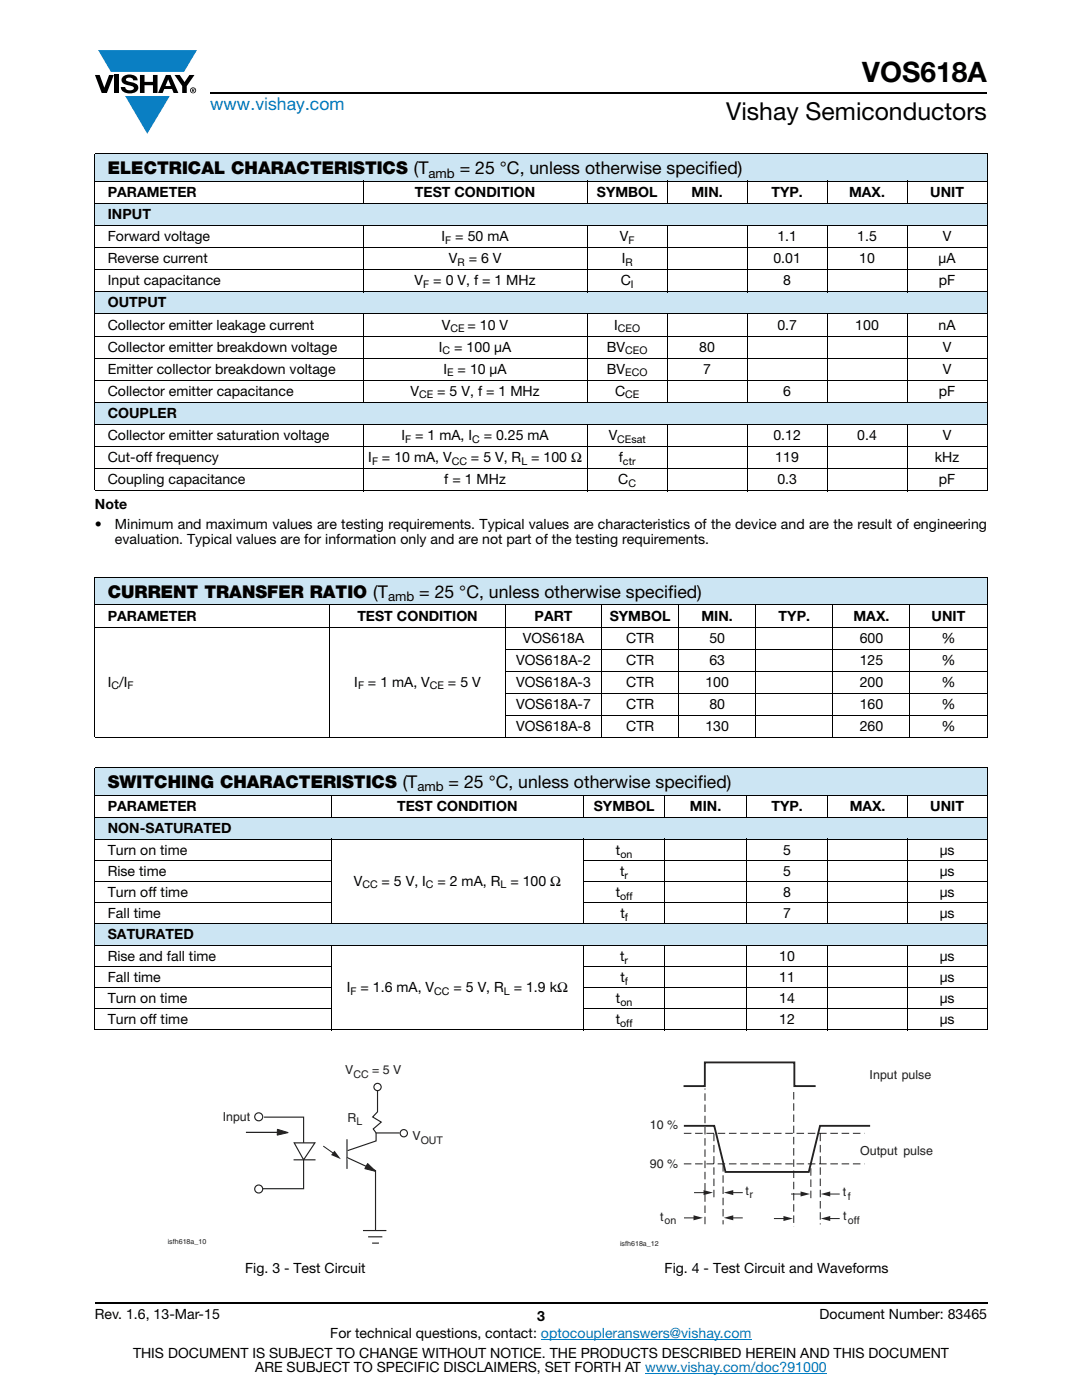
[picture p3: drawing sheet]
<svg xmlns="http://www.w3.org/2000/svg" width="216mm" height="279mm" viewBox="0 0 216 279" stroke-linecap="round" stroke-linejoin="round" font-family="sans-serif">
<defs><g id="words">
<text font-size="5.6" x="172.1" y="16.4">VOS618A</text>
<text font-size="4.9" x="144.9" y="24">Vishay Semiconductors</text>
<text font-size="3.5" fill="#007ec4" x="42" y="21.9">www.vishay.com</text>
<g font-size="3.5">
<text x="21.5" y="34.8">ELECTRICAL CHARACTERISTICS (T</text>
<text x="91.7" y="34.8">= 25 °C, unless otherwise specified)</text>
<text x="21.5" y="119.3">CURRENT TRANSFER RATIO (T</text>
<text x="83.7" y="119.3">= 25 °C, unless otherwise specified)</text>
<text x="21.5" y="157.3">SWITCHING CHARACTERISTICS (T</text>
<text x="89.5" y="157.3">= 25 °C, unless otherwise specified)</text>
</g>
<g font-size="2.8">
<text x="21.5" y="39.3">PARAMETER</text>
<text x="82.8" y="39.3">TEST CONDITION</text>
<text x="119.1" y="39.3">SYMBOL</text>
<text x="138" y="39.3">MIN.</text>
<text x="153.9" y="39.3">TYP.</text>
<text x="169.4" y="39.3">MAX.</text>
<text x="185.6" y="39.3">UNIT</text>
<text x="21.5" y="43.7">INPUT</text>
<text x="21.5" y="52.6">Reverse current</text>
<text x="21.5" y="48.1">Forward voltage</text>
<text x="88.1" y="48.1">I</text>
<text x="89.6" y="52.6">V</text>
<text x="90.8" y="48.1">= 50 mA</text>
<text x="93.5" y="52.6">= 6 V</text>
<text x="123.7" y="48.1">V</text>
<text x="124.1" y="52.6">I</text>
<text x="154.3" y="52.6">0.01</text>
<text x="155.1" y="48.1">1.1</text>
<text x="171" y="48.1">1.5</text>
<text x="171.5" y="52.6">10</text>
<text x="187.3" y="52.6">μA</text>
<text x="188.1" y="48.1">V</text>
<text x="21.5" y="57">Input capacitance</text>
<text x="82.7" y="57">V</text>
<text x="86.4" y="57">= 0 V, f = 1 MHz</text>
<text x="123.8" y="57">C</text>
<text x="156.3" y="57">8</text>
<text x="187.3" y="57">pF</text>
<text x="21.5" y="61.4">OUTPUT</text>
<text x="21.5" y="65.8">Collector emitter leakage current</text>
<text x="88.2" y="65.8">V</text>
<text x="93.3" y="65.8">= 10 V</text>
<text x="122.6" y="65.8">I</text>
<text x="155.1" y="65.8">0.7</text>
<text x="170.7" y="65.8">100</text>
<text x="187.3" y="65.8">nA</text>
<text x="21.5" y="70.2">Collector emitter breakdown voltage</text>
<text x="87.6" y="70.2">I</text>
<text x="90.6" y="70.2">= 100 μA</text>
<text x="121.1" y="70.2">BV</text>
<text x="139.5" y="70.2">80</text>
<text x="188.1" y="70.2">V</text>
<text x="21.5" y="74.6">Emitter collector breakdown voltage</text>
<text x="88.5" y="74.6">I</text>
<text x="91.3" y="74.6">= 10 μA</text>
<text x="121.1" y="74.6">BV</text>
<text x="140.3" y="74.6">7</text>
<text x="188.1" y="74.6">V</text>
<text x="21.5" y="83.4">COUPLER</text>
<text x="21.5" y="79">Collector emitter capacitance</text>
<text x="81.9" y="79">V</text>
<text x="87.2" y="79">= 5 V, f = 1 MHz</text>
<text x="122.7" y="79">C</text>
<text x="156.3" y="79">6</text>
<text x="187.3" y="79">pF</text>
<text x="21.5" y="87.8">Collector emitter saturation voltage</text>
<text x="80.1" y="87.8">I</text>
<text x="82.8" y="87.8">= 1 mA, I</text>
<text x="96.5" y="87.8">= 0.25 mA</text>
<text x="121.5" y="87.8">V</text>
<text x="154.3" y="87.8">0.12</text>
<text x="171" y="87.8">0.4</text>
<text x="188.1" y="87.8">V</text>
<text x="21.5" y="92.2">Cut-off frequency</text>
<text x="73.5" y="92.2">I</text>
<text x="76.2" y="92.2">= 10 mA, V</text>
<text x="94" y="92.2">= 5 V, R = 100 Ω</text>
<text x="123.5" y="92.2">f</text>
<text x="154.7" y="92.2">119</text>
<text x="186.5" y="92.2">kHz</text>
<text x="18.9" y="101.6">Note</text>
<text x="21.5" y="96.6">Coupling capacitance</text>
<text x="88.6" y="96.6">f = 1 MHz</text>
<text x="123.4" y="96.6">C</text>
<text x="155.1" y="96.6">0.3</text>
<text x="187.3" y="96.6">pF</text>
<text x="18.9" y="105.5">•</text>
<text x="22.9" y="105.5">Minimum and maximum values are testing requirements. Typical values are characteristics of the device and are the result of engineering</text>
<text x="22.9" y="108.6">evaluation. Typical values are for information only and are not part of the testing requirements.</text>
<text x="21.5" y="123.8">PARAMETER</text>
<text x="71.3" y="123.8">TEST CONDITION</text>
<text x="106.7" y="123.8">PART</text>
<text x="121.7" y="123.8">SYMBOL</text>
<text x="140" y="123.8">MIN.</text>
<text x="155.4" y="123.8">TYP.</text>
<text x="170.3" y="123.8">MAX.</text>
<text x="185.9" y="123.8">UNIT</text>
<text x="104.4" y="128.2">VOS618A</text>
<text x="124.9" y="128.2">CTR</text>
<text x="141.5" y="128.2">50</text>
<text x="171.5" y="128.2">600</text>
<text x="187.9" y="128.2">%</text>
<text x="21.5" y="137.1">I /I</text>
<text x="70.7" y="137.1">I</text>
<text x="73.4" y="137.1">= 1 mA, V</text>
<text x="89.4" y="137.1">= 5 V</text>
<text x="103" y="132.7">VOS618A-2</text>
<text x="103" y="137.1">VOS618A-3</text>
<text x="124.9" y="132.7">CTR</text>
<text x="124.9" y="137.1">CTR</text>
<text x="140.8" y="137.1">100</text>
<text x="141.5" y="132.7">63</text>
<text x="171.5" y="132.7">125</text>
<text x="171.5" y="137.1">200</text>
<text x="187.9" y="132.7">%</text>
<text x="187.9" y="137.1">%</text>
<text x="103" y="141.5">VOS618A-7</text>
<text x="124.9" y="141.5">CTR</text>
<text x="141.5" y="141.5">80</text>
<text x="171.5" y="141.5">160</text>
<text x="187.9" y="141.5">%</text>
<text x="103" y="145.9">VOS618A-8</text>
<text x="124.9" y="145.9">CTR</text>
<text x="140.8" y="145.9">130</text>
<text x="171.5" y="145.9">260</text>
<text x="187.9" y="145.9">%</text>
<text x="21.5" y="161.8">PARAMETER</text>
<text x="79.2" y="161.8">TEST CONDITION</text>
<text x="118.5" y="161.8">SYMBOL</text>
<text x="137.7" y="161.8">MIN.</text>
<text x="153.9" y="161.8">TYP.</text>
<text x="169.5" y="161.8">MAX.</text>
<text x="185.6" y="161.8">UNIT</text>
<text x="21.5" y="166.2">NON-SATURATED</text>
<text x="21.5" y="170.6">Turn on time</text>
<text x="122.9" y="170.6">t</text>
<text x="156.3" y="170.6">5</text>
<text x="187.5" y="170.6">μs</text>
<text x="21.5" y="174.8">Rise time</text>
<text x="21.5" y="179">Turn off time</text>
<text x="70.6" y="176.8">V</text>
<text x="76.1" y="176.8">= 5 V, I</text>
<text x="87.3" y="176.8">= 2 mA, R = 100 Ω</text>
<text x="122.9" y="179">t</text>
<text x="123.7" y="174.8">t</text>
<text x="156.3" y="174.8">5</text>
<text x="156.3" y="179">8</text>
<text x="187.5" y="174.8">μs</text>
<text x="187.5" y="179">μs</text>
<text x="21.5" y="183.2">Fall time</text>
<text x="123.8" y="183.2">t</text>
<text x="156.3" y="183.2">7</text>
<text x="187.5" y="183.2">μs</text>
<text x="21.5" y="187.4">SATURATED</text>
<text x="21.5" y="191.8">Rise and fall time</text>
<text x="123.7" y="191.8">t</text>
<text x="155.5" y="191.8">10</text>
<text x="187.5" y="191.8">μs</text>
<text x="21.5" y="196">Fall time</text>
<text x="123.8" y="196">t</text>
<text x="155.5" y="196">11</text>
<text x="187.5" y="196">μs</text>
<text x="21.5" y="200.2">Turn on time</text>
<text x="69.2" y="198">I</text>
<text x="71.9" y="198">= 1.6 mA, V</text>
<text x="90.5" y="198">= 5 V, R</text>
<text x="102.5" y="198">= 1.9 kΩ</text>
<text x="122.9" y="200.2">t</text>
<text x="155.5" y="200.2">14</text>
<text x="187.5" y="200.2">μs</text>
<text x="21.5" y="204.4">Turn off time</text>
<text x="122.9" y="204.4">t</text>
<text x="155.5" y="204.4">12</text>
<text x="187.5" y="204.4">μs</text>
<text x="48.9" y="254.1">Fig. 3 - Test Circuit</text>
<text x="132.6" y="254.1">Fig. 4 - Test Circuit and Waveforms</text>
<text x="18.9" y="263.3">Rev. 1.6, 13-Mar-15</text>
<text x="107.2" y="263.6">3</text>
<text x="163.6" y="263.3">Document Number: 83465</text>
<text x="65.9" y="267.1">For technical questions, contact: optocoupleranswers@vishay.com</text>
<text x="26.5" y="271">THIS DOCUMENT IS SUBJECT TO CHANGE WITHOUT NOTICE. THE PRODUCTS DESCRIBED HEREIN AND THIS DOCUMENT</text>
<text x="50.9" y="273.8">ARE SUBJECT TO SPECIFIC DISCLAIMERS, SET FORTH AT www.vishay.com/doc?91000</text>
</g>
<g font-size="2.6">
<text x="85.5" y="35.5">amb</text>
<text x="77.4" y="120">amb</text>
<text x="83.3" y="157.9">amb</text>
</g>
<g font-size="2.5" fill="#231f20">
<text x="68.9" y="214.4">V</text>
<text x="74.2" y="214.4">= 5 V</text>
<text x="173.5" y="215.3">Input pulse</text>
<text x="44.4" y="223.6">Input</text>
<text x="69.4" y="223.8">R</text>
<text x="82.3" y="227.6">V</text>
<text x="129.7" y="225.4">10 %</text>
<text x="129.7" y="233">90 %</text>
<text x="171.7" y="230.5">Output pulse</text>
<text x="148.7" y="238.4">t</text>
<text x="168.2" y="238.6">t</text>
<text x="131.8" y="243.6">t</text>
<text x="168.3" y="243.4">t</text>
</g>
<g font-size="2.1">
<text x="88.9" y="48.6">F</text>
<text x="91.3" y="53.1">R</text>
<text x="124.8" y="53.1">R</text>
<text x="125.4" y="48.6">F</text>
<text x="84.5" y="57.5">F</text>
<text x="125.9" y="57.5">I</text>
<text x="88.3" y="70.7">C</text>
<text x="89.9" y="66.3">CE</text>
<text x="123.3" y="66.3">CEO</text>
<text x="124.8" y="70.7">CEO</text>
<text x="89.2" y="75.1">E</text>
<text x="124.8" y="75.1">ECO</text>
<text x="83.7" y="79.5">CE</text>
<text x="124.8" y="79.5">CE</text>
<text x="80.8" y="88.3">F</text>
<text x="94.2" y="88.3">C</text>
<text x="123.2" y="88.3">CEsat</text>
<text x="74.2" y="92.8">F</text>
<text x="90.1" y="92.8">CC</text>
<text x="104" y="92.8">L</text>
<text x="124.3" y="92.8">ctr</text>
<text x="125.4" y="97.2">C</text>
<text x="22.2" y="137.6">C</text>
<text x="25.4" y="137.6">F</text>
<text x="71.4" y="137.6">F</text>
<text x="85.8" y="137.6">CE</text>
<text x="123.8" y="171.1">on</text>
<text x="72.3" y="177.3">CC</text>
<text x="85" y="177.3">C</text>
<text x="99.9" y="177.3">L</text>
<text x="123.7" y="179.5">off</text>
<text x="124.6" y="175.3">r</text>
<text x="124.7" y="183.7">f</text>
<text x="124.6" y="192.3">r</text>
<text x="124.7" y="196.5">f</text>
<text x="69.9" y="198.5">F</text>
<text x="86.7" y="198.5">CC</text>
<text x="100.5" y="198.5">L</text>
<text x="123.8" y="200.7">on</text>
<text x="123.7" y="204.9">off</text>
</g>
<g font-size="2.1" fill="#231f20">
<text x="70.5" y="215.1">CC</text>
<text x="71.1" y="224.5">L</text>
<text x="84" y="228.3">OUT</text>
<text x="149.6" y="239.2">r</text>
<text x="169.1" y="239.5">f</text>
<text x="132.6" y="244.2">on</text>
<text x="169.2" y="244.2">off</text>
</g>
<g font-size="1.4" fill="#231f20">
<text x="33.5" y="248.3">isfh618a_10</text>
<text x="123.7" y="248.7">isfh618a_12</text>
</g>
</g></defs>
<g fill="#0a7fc3">
<path d="M19.6 10h19.7l-2.6 4.3h-1.1h-13.5z"/>
<path d="M25 19.2h8.9l-4.5 7.5z"/>
</g>
<g fill="#000">
<path d="M18.9 15h1l.9 2.5 1-2.5h.9l-1.4 3.6h-1zM22.9 15h.9v3.6h-.9zM24.6 15.3a2.1 2.1 0 0 1 2.8 .3l.1 .4h-.9a.79 .79 0 0 0-.7-.5 .79 .79 0 0 0-.8 .4l.3 .3 1 .2a1.08 1.08 0 0 1 1.2 1 1.08 1.08 0 0 1-1.1 1.2 1.73 1.73 0 0 1-2.4-1.2h.9a.96 .96 0 0 0 .8 .6 .96 .96 0 0 0 .9-.4 1.31 1.31 0 0 0-1.2-.6 1.03 1.03 0 0 1-1.1-.6 1.03 1.03 0 0 1 .2-1.1zM27.9 15h.9v1.3h1.7v-1.3h.9v3.6h-.9v-1.6h-1.7v1.6h-.9zM34.8 15h1.1l.9 1.4 1-1.4h1l-1.5 2.2v1.4h-.9v-1.4z"/>
<path d="M33.6 15.9l.5 1.3h-1.1zM33.1 15l-1.6 3.6h1l.3-.8h1.5l.3 .8h1l-1.6-3.6z"/>
<path d="M38.4 17.8h.2v.2h-.2zM38.3 17.7v.7h.1v-.3l.4 .3-.2-.3 .2-.2-.1-.2z"/>
<path d="M38.1 18a.46 .46 0 0 1 .9 0 .46 .46 0 0 1-.9 0zM37.9 18a.6 .6 0 0 0 1.2 0 .6 .6 0 0 0-1.2 0z"/>
</g>
<path d="M42 18.6h155M18.9 260h178.1" fill="none" stroke="#000" stroke-width=".36"/>
<path d="M107.9 267.3h42.1M128.7 274h36.3" fill="none" stroke="#007ec4" stroke-width=".2"/>
<path d="M18.9 30.7h178.1v5.5h-178.1z" fill="#cce5f3"/>
<g fill="#fff">
<path d="M18.9 36.2h53.5v4.4h-53.5z"/>
<path d="M72.4 36.2h44.8v4.4h-44.8z"/>
<path d="M117.2 36.2h15.9v4.4h-15.9z"/>
<path d="M133.1 36.2h16v4.4h-16z"/>
<path d="M149.1 36.2h15.9v4.4h-15.9z"/>
<path d="M165 36.2h16v4.4h-16z"/>
<path d="M181 36.2h16v4.4h-16z"/>
</g>
<g fill="#cce5f3">
<path d="M18.9 40.6h178.1v4.4h-178.1z"/>
<path d="M18.9 58.3h178.1v4.4h-178.1z"/>
<path d="M18.9 80.3h178.1v4.4h-178.1z"/>
<path d="M18.9 115.2h178.1v5.5h-178.1z"/>
</g>
<g fill="#fff">
<path d="M18.9 120.7h46.9v4.4h-46.9z"/>
<path d="M65.8 120.7h35.1v4.4h-35.1z"/>
<path d="M100.9 120.7h19.1v4.4h-19.1z"/>
<path d="M120 120.7h15.4v4.4h-15.4z"/>
<path d="M135.4 120.7h15.4v4.4h-15.4z"/>
<path d="M150.8 120.7h15.4v4.4h-15.4z"/>
<path d="M166.2 120.7h15.4v4.4h-15.4z"/>
<path d="M181.6 120.7h15.4v4.4h-15.4z"/>
</g>
<path d="M18.9 153.2h178.1v5.5h-178.1z" fill="#cce5f3"/>
<g fill="#fff">
<path d="M18.9 158.7h47.2v4.4h-47.2z"/>
<path d="M66.1 158.7h50.3v4.4h-50.3z"/>
<path d="M116.4 158.7h16.3v4.4h-16.3z"/>
<path d="M132.7 158.7h16.2v4.4h-16.2z"/>
<path d="M148.9 158.7h16.3v4.4h-16.3z"/>
<path d="M165.2 158.7h15.9v4.4h-15.9z"/>
<path d="M181.1 158.7h15.9v4.4h-15.9z"/>
</g>
<g fill="#cce5f3">
<path d="M18.9 163.1h178.1v4.4h-178.1z"/>
<path d="M18.9 184.3h178.1v4.4h-178.1z"/>
</g>
<g fill="none" stroke="#000" stroke-width=".2">
<path d="M18.9 30.7h178.1M18.9 36.2h178.1M18.9 30.8v67.1M72.4 36.1v4.6M117.2 36.1v4.6M133.1 36.1v4.6M149.1 36.1v4.6M165 36.1v4.6M181 36.1v4.6M197 30.8v67.1M18.9 40.6h178.1M18.9 45h178.1"/>
<path d="M18.9 49.4h178.1M18.9 53.8h178.1M18.9 58.3h178.1M72.4 44.9v13.4M117.2 44.9v13.4M133.1 44.9v13.4M149.1 44.9v13.4M165 44.9v13.4M181 44.9v13.4M18.9 62.7h178.1M18.9 67.1h178.1M18.9 71.5h178.1"/>
<path d="M18.9 75.9h178.1M72.4 62.6v17.8M117.2 62.6v17.8M133.1 62.6v17.8M149.1 62.6v17.8M165 62.6v17.8M181 62.6v17.8M18.9 80.3h178.1M18.9 84.7h178.1M18.9 89.1h178.1M18.9 93.5h178.1M18.9 97.9h178.1"/>
<path d="M72.4 84.6v13.4M117.2 84.6v13.4M133.1 84.6v13.4M149.1 84.6v13.4M165 84.6v13.4M181 84.6v13.4M18.9 115.2h178.1M18.9 115.3v31.8M197 115.3v31.8M18.9 120.7h178.1M18.9 125.1h178.1M65.8 120.6v26.7"/>
<path d="M100.8 129.5h96.2M100.8 134h96.2M100.8 138.4h96.2M100.9 120.6v26.7M120 120.6v26.7M135.4 120.6v26.7M150.8 120.6v26.7M166.2 120.6v26.7M181.6 120.6v26.7M18.9 147.2h178.1M18.9 153.2h178.1M18.9 158.7h178.1"/>
<path d="M18.9 153.3v52.1M66.1 158.6v4.6M100.8 142.8h96.2M116.4 158.6v4.6M132.7 158.6v4.6M148.9 158.6v4.6M165.2 158.6v4.6M181.1 158.6v4.6M197 153.3v52.1M18.9 163.1h178.1M18.9 167.5h178.1M18.9 171.7h47.3"/>
<path d="M18.9 175.9h47.3M66.1 167.4v17M116.3 171.7h80.7M116.3 175.9h80.7M116.4 167.4v17M132.7 167.4v17M148.9 167.4v17M165.2 167.4v17M181.1 167.4v17M18.9 180.1h47.3M18.9 184.3h178.1M18.9 188.7h178.1"/>
<path d="M18.9 192.9h47.3M18.9 197.1h47.3M66.1 188.6v17M116.3 180.1h80.7M116.3 192.9h80.7M116.3 197.1h80.7M116.4 188.6v17M132.7 188.6v17M148.9 188.6v17M165.2 188.6v17M181.1 188.6v17M18.9 201.3h47.3"/>
<path d="M18.9 205.5h178.1M116.3 201.3h80.7"/>
</g>
<path d="M33.5 212.3h54.9v36.4h-54.9z" fill="#fff"/>
<path d="M52.7 222.9h7.9v14.3h-8.2" fill="none" stroke="#231f20" stroke-width=".23"/>
<path d="M58.7 228.1h4.1l-2.2 3.4z" fill="#fff"/>
<g fill="none" stroke="#231f20" stroke-width=".23">
<path d="M58.6 231.5h4.4M58.7 228.1h4.1l-2.2 3.4z"/>
<circle cx="75.3" cy="216.9" r=".72"/>
<circle cx="51.6" cy="237.3" r=".8"/>
<circle cx="51.6" cy="222.9" r=".8"/>
<circle cx="80.6" cy="226.2" r=".72"/>
</g>
<path d="M69.2 227.4v5.9z" fill="#fff"/>
<path d="M75.3 217.7v4.2l-.9 1 1.7 1-1.6 1.4 .5 .8h4.7M69.2 227.4v5.9" fill="none" stroke="#231f20" stroke-width=".23"/>
<path d="M72.4 245.6h4.7z" fill="#fff"/>
<path d="M72.4 245.6h4.7" fill="none" stroke="#231f20" stroke-width=".23"/>
<path d="M73.5 246.8h2.8z" fill="#fff"/>
<path d="M73.5 246.8h2.8" fill="none" stroke="#231f20" stroke-width=".23"/>
<path d="M74.2 248.1h1.4z" fill="#fff"/>
<path d="M74.2 248.1h1.4" fill="none" stroke="#231f20" stroke-width=".23"/>
<path d="M69.2 231l5.7 2.6v12z" fill="#fff"/>
<path d="M69.2 231l5.7 2.6v12M75 226.1v1.6l-5.6 1.9" fill="none" stroke="#231f20" stroke-width=".23"/>
<path d="M73.4 232.2l1.6 1.6-2.2-.6z" fill="#231f20"/>
<path d="M49.1 226h7.2M73.4 232.2l1.6 1.6-2.2-.6z" fill="none" stroke="#231f20" stroke-width=".2"/>
<path d="M55.4 225.4l2.1 .6-2.2 .5z" fill="#231f20"/>
<path d="M55.4 225.4l2.1 .6-2.2 .5zM64.5 228.7l2.5 1.8" fill="none" stroke="#231f20" stroke-width=".2"/>
<path d="M66.7 229.6l1.3 1.7-1.9-.8z" fill="#231f20"/>
<path d="M123.7 211.8h62.5v37.3h-62.5z" fill="#fff"/>
<path d="M144.4 238l1.9-.5v1z" fill="#231f20"/>
<path d="M136.4 216.8h4.2v-4.8h17.9v4.8h4.3M136.5 224.7h6l2.3 9.2h16.6l2.2-9.2h10" fill="none" stroke="#231f20" stroke-width=".37"/>
<path d="M158.4 217.9v26.9M136.5 226.2h36M136.5 232.3h36M142.5 226.3v13.2M144.3 232.3v12.1M161.8 239.1v-6.8M163.7 226.3v18.1M140.7 244.3v-27.1" fill="none" stroke="#231f20" stroke-width=".2" stroke-dasharray="1.5 .7" stroke-linecap="butt"/>
<path d="M146.1 238h2.1" fill="none" stroke="#231f20" stroke-width=".2"/>
<path d="M144.4 243l1.9-.5v1z" fill="#231f20"/>
<path d="M146.1 243.1h2.1" fill="none" stroke="#231f20" stroke-width=".2"/>
<path d="M140.4 237.5l1.9 .5-1.9 .5z" fill="#231f20"/>
<path d="M138.5 238h2.1" fill="none" stroke="#231f20" stroke-width=".2"/>
<path d="M138.4 242.5l1.9 .5-1.9 .5z" fill="#231f20"/>
<path d="M136.5 243.1h2.1" fill="none" stroke="#231f20" stroke-width=".2"/>
<path d="M163.8 243.2l1.9-.5v1z" fill="#231f20"/>
<path d="M165.4 243.2h2.2" fill="none" stroke="#231f20" stroke-width=".2"/>
<path d="M156.3 242.7l1.9 .5-1.9 .5z" fill="#231f20"/>
<path d="M154.4 243.2h2.2" fill="none" stroke="#231f20" stroke-width=".2"/>
<path d="M163.8 238.3l1.9-.5v1z" fill="#231f20"/>
<path d="M165.4 238.3h2.2" fill="none" stroke="#231f20" stroke-width=".2"/>
<path d="M159.7 237.8l1.9 .5-1.9 .5z" fill="#231f20"/>
<path d="M157.9 238.3h2.1" fill="none" stroke="#231f20" stroke-width=".2"/>
<use href="#words"/>
</svg>
